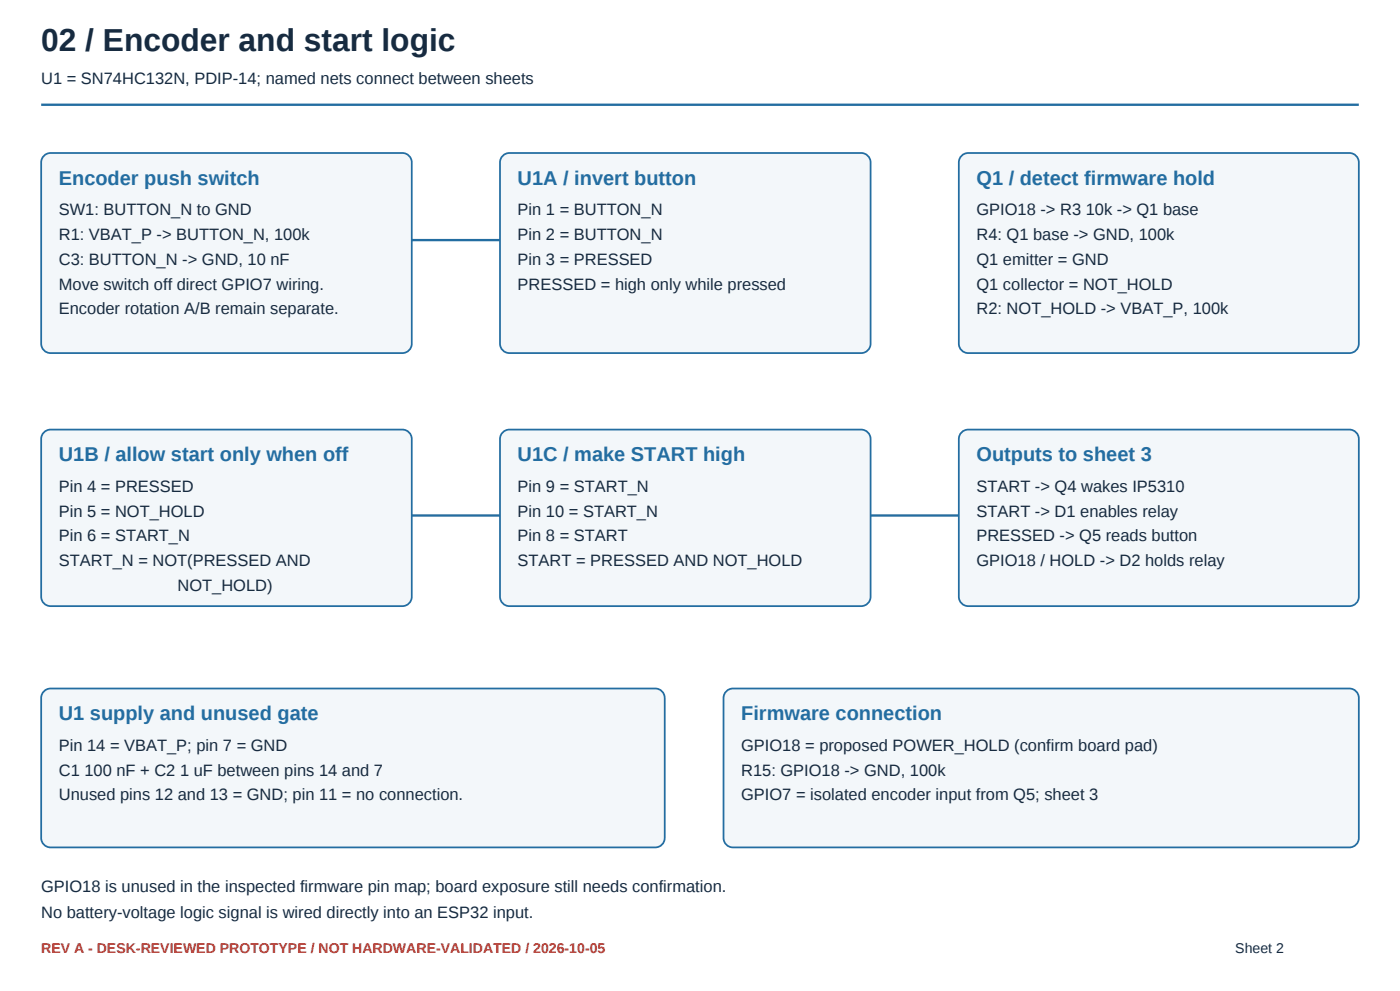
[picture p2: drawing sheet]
<svg xmlns="http://www.w3.org/2000/svg" width="420mm" height="297mm" viewBox="0 0 420 297" stroke-linecap="round" stroke-linejoin="round" font-family="sans-serif">
<defs><g id="words">
<text font-size="9.5" fill="#172b40" x="12.3" y="15.2">02 / Encoder and start logic</text>
<g font-size="6" fill="#236da1">
<text x="17.6" y="55.4">Encoder push switch</text>
<text x="155.2" y="55.4">U1A / invert button</text>
<text x="292.8" y="55.4">Q1 / detect firmware hold</text>
<text x="17.6" y="138.3">U1B / allow start only when off</text>
<text x="155.2" y="138.3">U1C / make START high</text>
<text x="292.8" y="138.3">Outputs to sheet 3</text>
<text x="17.6" y="215.9">U1 supply and unused gate</text>
<text x="222.2" y="215.9">Firmware connection</text>
</g>
<g font-size="4.9" fill="#172b40">
<text x="12.3" y="25">U1 = SN74HC132N, PDIP-14; named nets connect between sheets</text>
<text x="17.6" y="64.6">SW1: BUTTON_N to GND</text>
<text x="155.2" y="64.6">Pin 1 = BUTTON_N</text>
<text x="292.8" y="64.6">GPIO18 -&gt; R3 10k -&gt; Q1 base</text>
<text x="17.6" y="72">R1: VBAT_P -&gt; BUTTON_N, 100k</text>
<text x="155.2" y="72">Pin 2 = BUTTON_N</text>
<text x="292.8" y="72">R4: Q1 base -&gt; GND, 100k</text>
<text x="17.6" y="79.4">C3: BUTTON_N -&gt; GND, 10 nF</text>
<text x="155.2" y="79.4">Pin 3 = PRESSED</text>
<text x="292.8" y="79.4">Q1 emitter = GND</text>
<text x="17.6" y="86.8">Move switch off direct GPIO7 wiring.</text>
<text x="155.2" y="86.8">PRESSED = high only while pressed</text>
<text x="292.8" y="86.8">Q1 collector = NOT_HOLD</text>
<text x="17.6" y="94.2">Encoder rotation A/B remain separate.</text>
<text x="292.8" y="94.2">R2: NOT_HOLD -&gt; VBAT_P, 100k</text>
<text x="17.6" y="147.5">Pin 4 = PRESSED</text>
<text x="155.2" y="147.5">Pin 9 = START_N</text>
<text x="292.8" y="147.5">START -&gt; Q4 wakes IP5310</text>
<text x="17.6" y="154.9">Pin 5 = NOT_HOLD</text>
<text x="155.2" y="154.9">Pin 10 = START_N</text>
<text x="292.8" y="154.9">START -&gt; D1 enables relay</text>
<text x="17.6" y="162.3">Pin 6 = START_N</text>
<text x="155.2" y="162.3">Pin 8 = START</text>
<text x="292.8" y="162.3">PRESSED -&gt; Q5 reads button</text>
<text x="17.6" y="169.7">START_N = NOT(PRESSED AND</text>
<text x="155.2" y="169.7">START = PRESSED AND NOT_HOLD</text>
<text x="292.8" y="169.7">GPIO18 / HOLD -&gt; D2 holds relay</text>
<text x="53.2" y="177.1">NOT_HOLD)</text>
<text x="17.6" y="225.1">Pin 14 = VBAT_P; pin 7 = GND</text>
<text x="222.2" y="225.1">GPIO18 = proposed POWER_HOLD (confirm board pad)</text>
<text x="17.6" y="232.5">C1 100 nF + C2 1 uF between pins 14 and 7</text>
<text x="222.2" y="232.5">R15: GPIO18 -&gt; GND, 100k</text>
<text x="17.6" y="239.9">Unused pins 12 and 13 = GND; pin 11 = no connection.</text>
<text x="222.2" y="239.9">GPIO7 = isolated encoder input from Q5; sheet 3</text>
<text x="12.3" y="267.4">GPIO18 is unused in the inspected firmware pin map; board exposure still needs confirmation.</text>
<text x="12.3" y="275.2">No battery-voltage logic signal is wired directly into an ESP32 input.</text>
</g>
<text font-size="4.2" fill="#bc382d" x="12.3" y="285.7">REV A - DESK-REVIEWED PROTOTYPE / NOT HARDWARE-VALIDATED / 2026-10-05</text>
<text font-size="4.2" fill="#172b40" x="370.4" y="285.7">Sheet 2</text>
</g></defs>
<path d="M12.3 31.4h395.2" fill="none" stroke="#236da1" stroke-width=".71" stroke-linecap="butt"/>
<g fill="#f3f7fa" stroke="#236da1" stroke-width=".53">
<path d="M13 46.9a2.82 2.82 0 0 1 2.2-1h105.4a2.82 2.82 0 0 1 2.9 2.8v54.3a2.82 2.82 0 0 1-2.9 2.8h-105.4a2.82 2.82 0 0 1-2.9-2.8v-54.3z" fill-rule="evenodd"/>
<path d="M150.6 46.9a2.82 2.82 0 0 1 2.2-1h105.4a2.82 2.82 0 0 1 2.9 2.8v54.3a2.82 2.82 0 0 1-2.9 2.8h-105.4a2.82 2.82 0 0 1-2.9-2.8v-54.3z" fill-rule="evenodd"/>
</g>
<path d="M123.5 72h26.4" fill="none" stroke="#236da1" stroke-width=".71" stroke-linecap="butt"/>
<g fill="#f3f7fa" stroke="#236da1" stroke-width=".53">
<path d="M288.6 46.5l1.7-.6h114.3a2.82 2.82 0 0 1 2.9 2.8v54.3a2.82 2.82 0 0 1-2.9 2.8h-114.3a2.82 2.82 0 0 1-2.8-2.8v-54.3a2.82 2.82 0 0 1 1.1-2.2z" fill-rule="evenodd"/>
<path d="M13.4 129.4l1.8-.6h105.4a2.82 2.82 0 0 1 2.9 2.8v47.3a2.82 2.82 0 0 1-2.9 2.8h-105.4a2.82 2.82 0 0 1-2.9-2.8v-47.3a2.82 2.82 0 0 1 1.1-2.2z" fill-rule="evenodd"/>
<path d="M151 129.4l1.8-.6h105.4a2.82 2.82 0 0 1 2.9 2.8v47.3a2.82 2.82 0 0 1-2.9 2.8h-105.4a2.82 2.82 0 0 1-2.9-2.8v-47.3a2.82 2.82 0 0 1 1.1-2.2z" fill-rule="evenodd"/>
</g>
<path d="M123.5 154.5h26.4" fill="none" stroke="#236da1" stroke-width=".71" stroke-linecap="butt"/>
<path d="M288.6 129.4l1.7-.6h114.3a2.82 2.82 0 0 1 2.9 2.8v47.3a2.82 2.82 0 0 1-2.9 2.8h-114.3a2.82 2.82 0 0 1-2.8-2.8v-47.3a2.82 2.82 0 0 1 1.1-2.2z" fill-rule="evenodd" fill="#f3f7fa" stroke="#236da1" stroke-width=".53"/>
<path d="M261.1 154.5h26.4" fill="none" stroke="#236da1" stroke-width=".71" stroke-linecap="butt"/>
<g fill="#f3f7fa" stroke="#236da1" stroke-width=".53">
<path d="M13.4 207l1.8-.6h181.3a2.82 2.82 0 0 1 2.8 2.8v42a2.82 2.82 0 0 1-2.8 2.8h-181.3a2.82 2.82 0 0 1-2.9-2.8v-42a2.82 2.82 0 0 1 1.1-2.2z" fill-rule="evenodd"/>
<path d="M218 207l1.8-.6h184.8a2.82 2.82 0 0 1 2.9 2.8v42a2.82 2.82 0 0 1-2.9 2.8h-184.8a2.82 2.82 0 0 1-2.8-2.8v-42a2.82 2.82 0 0 1 1-2.2z" fill-rule="evenodd"/>
</g>
<use href="#words"/>
</svg>
